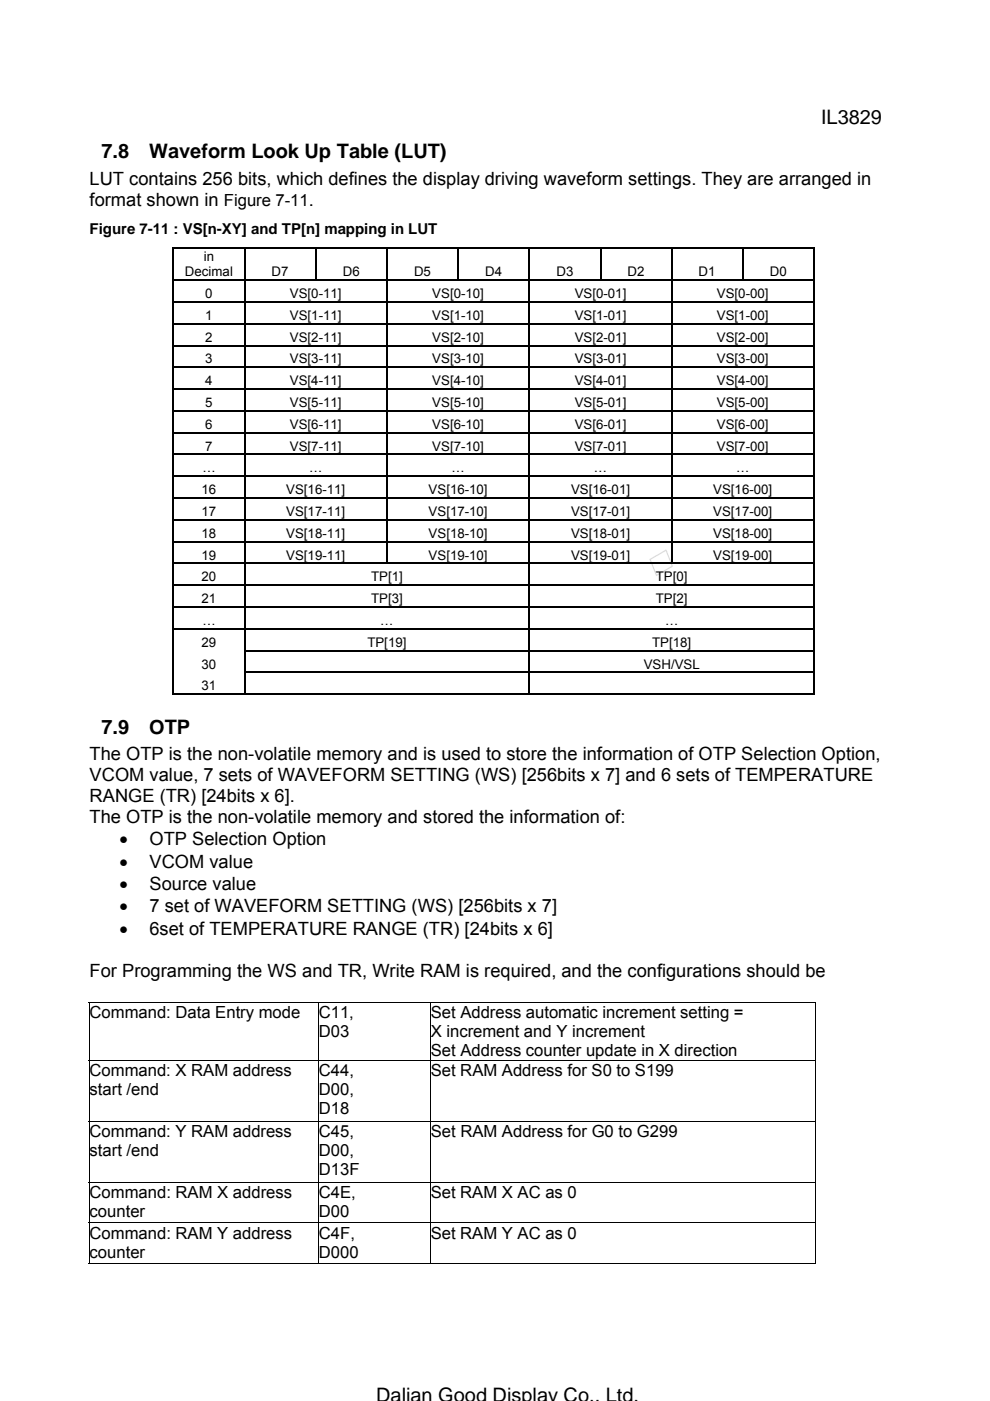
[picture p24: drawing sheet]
<svg xmlns="http://www.w3.org/2000/svg" width="210mm" height="297mm" viewBox="0 0 210 297" stroke-linecap="round" stroke-linejoin="round" font-family="sans-serif">
<defs><g id="words">
<g font-size="4.2">
<text x="174.2" y="26.2">IL3829</text>
<text x="21.5" y="33.6">7.8</text>
<text x="31.7" y="33.6">Waveform Look Up Table (LUT)</text>
<text x="21.5" y="155.6">7.9</text>
<text x="31.7" y="155.6">OTP</text>
<text x="79.8" y="297.2">Dalian Good Display Co., Ltd.</text>
</g>
<g font-size="3.9">
<text x="19" y="39.2">LUT contains 256 bits, which defines the display driving waveform settings. They are arranged in</text>
<text x="19" y="43.6">format shown in Figure 7-11.</text>
<text x="19" y="161.1">The OTP is the non-volatile memory and is used to store the information of OTP Selection Option,</text>
<text x="19" y="165.6">VCOM value, 7 sets of WAVEFORM SETTING (WS) [256bits x 7] and 6 sets of TEMPERATURE</text>
<text x="19" y="170.1">RANGE (TR) [24bits x 6].</text>
<text x="19" y="174.5">The OTP is the non-volatile memory and stored the information of:</text>
<text x="25.4" y="179.3">•</text>
<text x="31.7" y="179.3">OTP Selection Option</text>
<text x="25.4" y="184">•</text>
<text x="31.7" y="184">VCOM value</text>
<text x="25.4" y="188.7">•</text>
<text x="31.7" y="188.7">Source value</text>
<text x="25.4" y="193.4">•</text>
<text x="31.7" y="193.4">7 set of WAVEFORM SETTING (WS) [256bits x 7]</text>
<text x="25.4" y="198.1">•</text>
<text x="31.7" y="198.1">6set of TEMPERATURE RANGE (TR) [24bits x 6]</text>
<text x="19" y="207.1">For Programming the WS and TR, Write RAM is required, and the configurations should be</text>
</g>
<g font-size="3.5">
<text x="19" y="215.8">Command: Data Entry mode</text>
<text x="67.6" y="215.8">C11,</text>
<text x="91.4" y="215.8">Set Address automatic increment setting =</text>
<text x="67.6" y="219.9">D03</text>
<text x="91.4" y="219.9">X increment and Y increment</text>
<text x="91.4" y="223.9">Set Address counter update in X direction</text>
<text x="19" y="228.2">Command: X RAM address</text>
<text x="19" y="232.2">start /end</text>
<text x="67.6" y="228.2">C44,</text>
<text x="67.6" y="232.2">D00,</text>
<text x="91.4" y="228.2">Set RAM Address for S0 to S199</text>
<text x="67.6" y="236.3">D18</text>
<text x="19" y="241">Command: Y RAM address</text>
<text x="19" y="245.1">start /end</text>
<text x="67.6" y="241">C45,</text>
<text x="67.6" y="245.1">D00,</text>
<text x="91.4" y="241">Set RAM Address for G0 to G299</text>
<text x="67.6" y="249.2">D13F</text>
<text x="19" y="254">Command: RAM X address</text>
<text x="67.6" y="254">C4E,</text>
<text x="91.4" y="254">Set RAM X AC as 0</text>
<text x="19" y="258">counter</text>
<text x="19" y="262.6">Command: RAM Y address</text>
<text x="67.6" y="258">D00</text>
<text x="67.6" y="262.6">C4F,</text>
<text x="91.4" y="262.6">Set RAM Y AC as 0</text>
<text x="19" y="266.7">counter</text>
<text x="67.6" y="266.7">D000</text>
</g>
<text font-size="3.2" x="19" y="49.5">Figure 7-11 : VS[n-XY] and TP[n] mapping in LUT</text>
<g font-size="2.8">
<text x="39.2" y="58.6">Decimal</text>
<text x="43.2" y="55.3">in</text>
<text x="57.6" y="58.6">D7</text>
<text x="72.7" y="58.6">D6</text>
<text x="87.8" y="58.6">D5</text>
<text x="102.9" y="58.6">D4</text>
<text x="118" y="58.6">D3</text>
<text x="133.1" y="58.6">D2</text>
<text x="148.2" y="58.6">D1</text>
<text x="163.3" y="58.6">D0</text>
<text x="43.5" y="63.2">0</text>
<text x="61.5" y="63.2">VS[0-11]</text>
<text x="91.7" y="63.2">VS[0-10]</text>
<text x="121.9" y="63.2">VS[0-01]</text>
<text x="152.1" y="63.2">VS[0-00]</text>
<text x="43.5" y="67.8">1</text>
<text x="61.5" y="67.8">VS[1-11]</text>
<text x="91.7" y="67.8">VS[1-10]</text>
<text x="121.9" y="67.8">VS[1-01]</text>
<text x="152.1" y="67.8">VS[1-00]</text>
<text x="43.5" y="72.4">2</text>
<text x="43.5" y="77.1">3</text>
<text x="61.5" y="72.4">VS[2-11]</text>
<text x="61.5" y="77.1">VS[3-11]</text>
<text x="91.7" y="72.4">VS[2-10]</text>
<text x="91.7" y="77.1">VS[3-10]</text>
<text x="121.9" y="72.4">VS[2-01]</text>
<text x="121.9" y="77.1">VS[3-01]</text>
<text x="152.1" y="72.4">VS[2-00]</text>
<text x="152.1" y="77.1">VS[3-00]</text>
<text x="43.5" y="81.7">4</text>
<text x="61.5" y="81.7">VS[4-11]</text>
<text x="91.7" y="81.7">VS[4-10]</text>
<text x="121.9" y="81.7">VS[4-01]</text>
<text x="152.1" y="81.7">VS[4-00]</text>
<text x="43.5" y="86.3">5</text>
<text x="61.5" y="86.3">VS[5-11]</text>
<text x="91.7" y="86.3">VS[5-10]</text>
<text x="121.9" y="86.3">VS[5-01]</text>
<text x="152.1" y="86.3">VS[5-00]</text>
<text x="43.5" y="90.9">6</text>
<text x="43.5" y="95.5">7</text>
<text x="61.5" y="90.9">VS[6-11]</text>
<text x="61.5" y="95.5">VS[7-11]</text>
<text x="91.7" y="90.9">VS[6-10]</text>
<text x="91.7" y="95.5">VS[7-10]</text>
<text x="121.9" y="90.9">VS[6-01]</text>
<text x="121.9" y="95.5">VS[7-01]</text>
<text x="152.1" y="90.9">VS[6-00]</text>
<text x="152.1" y="95.5">VS[7-00]</text>
<text x="42.9" y="100.2">…</text>
<text x="65.6" y="100.2">…</text>
<text x="95.8" y="100.2">…</text>
<text x="126" y="100.2">…</text>
<text x="156.1" y="100.2">…</text>
<text x="42.8" y="104.8">16</text>
<text x="60.7" y="104.8">VS[16-11]</text>
<text x="90.9" y="104.8">VS[16-10]</text>
<text x="121.1" y="104.8">VS[16-01]</text>
<text x="151.3" y="104.8">VS[16-00]</text>
<text x="42.8" y="109.4">17</text>
<text x="60.7" y="109.4">VS[17-11]</text>
<text x="90.9" y="109.4">VS[17-10]</text>
<text x="121.1" y="109.4">VS[17-01]</text>
<text x="151.3" y="109.4">VS[17-00]</text>
<text x="42.8" y="114">18</text>
<text x="42.8" y="118.7">19</text>
<text x="60.7" y="114">VS[18-11]</text>
<text x="60.7" y="118.7">VS[19-11]</text>
<text x="90.9" y="114">VS[18-10]</text>
<text x="90.9" y="118.7">VS[19-10]</text>
<text x="121.1" y="114">VS[18-01]</text>
<text x="121.1" y="118.7">VS[19-01]</text>
<text x="151.3" y="114">VS[18-00]</text>
<text x="151.3" y="118.7">VS[19-00]</text>
<text x="42.8" y="123.3">20</text>
<text x="78.7" y="123.3">TP[1]</text>
<text x="139.1" y="123.3">TP[0]</text>
<text x="42.8" y="127.9">21</text>
<text x="78.7" y="127.9">TP[3]</text>
<text x="139.1" y="127.9">TP[2]</text>
<text x="42.8" y="137.1">29</text>
<text x="42.9" y="132.5">…</text>
<text x="77.9" y="137.1">TP[19]</text>
<text x="80.7" y="132.5">…</text>
<text x="138.3" y="137.1">TP[18]</text>
<text x="141.1" y="132.5">…</text>
<text x="42.8" y="141.8">30</text>
<text x="136.5" y="141.8">VSH/VSL</text>
<text x="42.8" y="146.4">31</text>
</g>
</g></defs>
<path d="M137.9 118.6l3.4-2 1.3 3.5-3.4 1.9z" fill="none" stroke="#ddd" stroke-width=".26"/>
<g fill="#000">
<path d="M36.6 52.4h.4v.3h-.4zM36.6 59.2h.4v.4h-.4zM51.7 52.4h.3v.3h-.3zM51.7 59.2h.3v.4h-.3zM66.8 52.4h.4v.3h-.4zM81.9 52.4h.4v.3h-.4zM81.9 59.2h.4v.4h-.4zM97 52.4h.3v.3h-.3zM112.1 52.4h.4v.3h-.4zM112.1 59.2h.4v.4h-.4zM127.2 52.4h.4v.3h-.4zM142.3 52.4h.3v.3h-.3z"/>
<path d="M142.3 59.2h.3v.4h-.3zM157.4 52.4h.4v.3h-.4zM172.5 52.4h.3v.3h-.3zM172.5 59.2h.3v.4h-.3zM36.6 63.8h.4v.4h-.4zM36.6 68.5h.4v.3h-.4zM36.6 73.1h.4v.3h-.4zM36.6 77.7h.4v.4h-.4zM51.7 63.8h.3v.4h-.3zM51.7 68.5h.3v.3h-.3zM51.7 73.1h.3v.3h-.3zM51.7 77.7h.3v.4h-.3z"/>
<path d="M81.9 63.8h.4v.4h-.4zM81.9 68.5h.4v.3h-.4zM81.9 73.1h.4v.3h-.4zM81.9 77.7h.4v.4h-.4zM112.1 63.8h.4v.4h-.4zM112.1 68.5h.4v.3h-.4zM112.1 73.1h.4v.3h-.4zM112.1 77.7h.4v.4h-.4zM142.3 63.8h.3v.4h-.3zM142.3 68.5h.3v.3h-.3zM142.3 73.1h.3v.3h-.3zM142.3 77.7h.3v.4h-.3z"/>
<path d="M172.5 63.8h.3v.4h-.3zM172.5 68.5h.3v.3h-.3zM172.5 73.1h.3v.3h-.3zM172.5 77.7h.3v.4h-.3zM36.6 82.3h.4v.4h-.4zM36.6 87h.4v.3h-.4zM36.6 91.6h.4v.3h-.4zM36.6 96.2h.4v.3h-.4zM51.7 82.3h.3v.4h-.3zM51.7 87h.3v.3h-.3zM51.7 91.6h.3v.3h-.3zM51.7 96.2h.3v.3h-.3z"/>
<path d="M81.9 82.3h.4v.4h-.4zM81.9 87h.4v.3h-.4zM81.9 91.6h.4v.3h-.4zM81.9 96.2h.4v.3h-.4zM112.1 82.3h.4v.4h-.4zM112.1 87h.4v.3h-.4zM112.1 91.6h.4v.3h-.4zM112.1 96.2h.4v.3h-.4zM142.3 82.3h.3v.4h-.3zM142.3 87h.3v.3h-.3zM142.3 91.6h.3v.3h-.3zM142.3 96.2h.3v.3h-.3z"/>
<path d="M172.5 82.3h.3v.4h-.3zM172.5 87h.3v.3h-.3zM172.5 91.6h.3v.3h-.3zM172.5 96.2h.3v.3h-.3zM36.6 100.8h.4v.4h-.4zM36.6 105.4h.4v.4h-.4zM36.6 110h.4v.4h-.4zM36.6 114.7h.4v.3h-.4zM36.6 119.3h.4v.4h-.4zM51.7 100.8h.3v.4h-.3zM51.7 105.4h.3v.4h-.3zM51.7 110h.3v.4h-.3z"/>
<path d="M51.7 114.7h.3v.3h-.3zM51.7 119.3h.3v.4h-.3zM81.9 100.8h.4v.4h-.4zM81.9 105.4h.4v.4h-.4zM81.9 110h.4v.4h-.4zM81.9 114.7h.4v.3h-.4zM112.1 100.8h.4v.4h-.4zM112.1 105.4h.4v.4h-.4zM112.1 110h.4v.4h-.4zM112.1 114.7h.4v.3h-.4zM112.1 119.3h.4v.4h-.4zM142.3 100.8h.3v.4h-.3z"/>
<path d="M142.3 105.4h.3v.4h-.3zM142.3 110h.3v.4h-.3zM142.3 114.7h.3v.3h-.3zM172.5 100.8h.3v.4h-.3zM172.5 105.4h.3v.4h-.3zM172.5 110h.3v.4h-.3zM172.5 114.7h.3v.3h-.3zM172.5 119.3h.3v.4h-.3zM36.6 123.9h.4v.4h-.4zM36.6 128.5h.4v.4h-.4zM36.6 133.2h.4v.3h-.4zM36.6 137.8h.4v.3h-.4z"/>
<path d="M51.7 123.9h.3v.4h-.3zM51.7 128.5h.3v.4h-.3zM51.7 133.2h.3v.3h-.3zM51.7 137.8h.3v.3h-.3zM112.1 123.9h.4v.4h-.4zM112.1 128.5h.4v.4h-.4zM112.1 133.2h.4v.3h-.4zM112.1 137.8h.4v.3h-.4zM172.5 123.9h.3v.4h-.3zM172.5 128.5h.3v.4h-.3zM172.5 133.2h.3v.3h-.3zM172.5 137.8h.3v.3h-.3z"/>
<path d="M36.6 142.4h.4v.4h-.4zM51.7 142.4h.3v.4h-.3zM112.1 142.4h.4v.4h-.4zM172.5 142.4h.3v.4h-.3zM172.5 147h.3v.4h-.3zM18.8 212.4h.2v.2h-.2zM172.9 212.4h.2v.2h-.2zM172.9 267.8h.2v.2h-.2z"/>
</g>
<g fill="none" stroke="#000" stroke-width=".34">
<path d="M36.6 52.5h15.1M36.8 52.7v6.5M36.8 59.6v4.2M37 59.4h14.7M51.9 52.7v6.5M51.9 59.6v4.2M52 52.5h14.8M52 59.4h29.9M67 52.7v6.5M67.2 52.5h14.7M82.1 52.7v6.5M82.1 59.6v4.2"/>
<path d="M82.3 52.5h14.7M82.3 59.4h29.8M97.2 52.7v6.5M97.3 52.5h14.8M112.3 52.7v6.5M112.3 59.6v4.2M112.5 52.5h14.7M112.5 59.4h29.8M127.4 52.7v6.5M127.6 52.5h14.7M142.5 52.7v6.5M142.5 59.6v4.2"/>
<path d="M142.6 52.5h14.8M142.6 59.4h29.9M157.6 52.7v6.5M157.8 52.5h14.7M172.7 52.7v6.5M172.7 59.6v4.2M36.8 64.2v4.3M36.8 68.8v4.3M36.8 73.4v4.3M36.8 78.1v4.2M37 64h14.7M37 68.6h14.7"/>
<path d="M37 73.3h14.7M37 77.9h14.7M51.9 64.2v4.3M51.9 68.8v4.3M51.9 73.4v4.3M51.9 78.1v4.2M52 64h29.9M52 68.6h29.9M52 73.3h29.9M52 77.9h29.9M82.1 64.2v4.3M82.1 68.8v4.3"/>
<path d="M82.1 73.4v4.3M82.1 78.1v4.2M82.3 64h29.8M82.3 68.6h29.8M82.3 73.3h29.8M82.3 77.9h29.8M112.3 64.2v4.3M112.3 68.8v4.3M112.3 73.4v4.3M112.3 78.1v4.2M112.5 64h29.8M112.5 68.6h29.8"/>
<path d="M112.5 73.3h29.8M112.5 77.9h29.8M142.5 64.2v4.3M142.5 68.8v4.3M142.5 73.4v4.3M142.5 78.1v4.2M142.6 64h29.9M142.6 68.6h29.9M142.6 73.3h29.9M142.6 77.9h29.9M172.7 64.2v4.3M172.7 68.8v4.3"/>
<path d="M172.7 73.4v4.3M172.7 78.1v4.2M36.8 82.7v4.3M36.8 87.3v4.3M36.8 91.9v4.3M36.8 96.5v4.3M37 82.5h14.7M37 87.1h14.7M37 91.7h14.7M37 96.4h14.7M51.9 82.7v4.3M51.9 87.3v4.3"/>
<path d="M51.9 91.9v4.3M51.9 96.5v4.3M52 82.5h29.9M52 87.1h29.9M52 91.7h29.9M52 96.4h29.9M82.1 82.7v4.3M82.1 87.3v4.3M82.1 91.9v4.3M82.1 96.5v4.3M82.3 82.5h29.8M82.3 87.1h29.8"/>
<path d="M82.3 91.7h29.8M82.3 96.4h29.8M112.3 82.7v4.3M112.3 87.3v4.3M112.3 91.9v4.3M112.3 96.5v4.3M112.5 82.5h29.8M112.5 87.1h29.8M112.5 91.7h29.8M112.5 96.4h29.8M142.5 82.7v4.3M142.5 87.3v4.3"/>
<path d="M142.5 91.9v4.3M142.5 96.5v4.3M142.6 82.5h29.9M142.6 87.1h29.9M142.6 91.7h29.9M142.6 96.4h29.9M172.7 82.7v4.3M172.7 87.3v4.3M172.7 91.9v4.3M172.7 96.5v4.3M36.8 101.2v4.2M36.8 105.8v4.2"/>
<path d="M36.8 110.4v4.3M36.8 115v4.3M36.8 119.7v4.2M37 101h14.7M37 105.6h14.7M37 110.2h14.7M37 114.9h14.7M37 119.5h14.7M51.9 101.2v4.2M51.9 105.8v4.2M51.9 110.4v4.3M51.9 115v4.3"/>
<path d="M51.9 119.7v4.2M52 101h29.9M52 105.6h29.9M52 110.2h29.9M52 114.9h29.9M52 119.5h60.1M82.1 101.2v4.2M82.1 105.8v4.2M82.1 110.4v4.3M82.1 115v4.3M82.3 101h29.8M82.3 105.6h29.8"/>
<path d="M82.3 110.2h29.8M82.3 114.9h29.8M112.3 101.2v4.2M112.3 105.8v4.2M112.3 110.4v4.3M112.3 115v4.3M112.3 119.7v4.2M112.5 101h29.8M112.5 105.6h29.8M112.5 110.2h29.8M112.5 114.9h29.8M112.5 119.5h60"/>
<path d="M142.5 101.2v4.2M142.5 105.8v4.2M142.5 110.4v4.3M142.5 115v4.3M142.6 101h29.9M142.6 105.6h29.9M142.6 110.2h29.9M142.6 114.9h29.9M172.7 101.2v4.2M172.7 105.8v4.2M172.7 110.4v4.3M172.7 115v4.3"/>
<path d="M172.7 119.7v4.2M36.8 124.3v4.2M36.8 128.9v4.3M36.8 133.5v4.3M36.8 138.1v4.3M37 124.1h14.7M37 128.7h14.7M37 133.3h14.7M51.9 124.3v4.2M51.9 128.9v4.3M51.9 133.5v4.3M51.9 138.1v4.3"/>
<path d="M52 124.1h60.1M52 128.7h60.1M52 133.3h60.1M52 137.9h60.1M112.3 124.3v4.2M112.3 128.9v4.3M112.3 133.5v4.3M112.3 138.1v4.3M112.5 124.1h60M112.5 128.7h60M112.5 133.3h60M112.5 137.9h60"/>
<path d="M172.7 124.3v4.2M172.7 128.9v4.3M172.7 133.5v4.3M172.7 138.1v4.3M36.6 147.2h15.1M36.8 142.8v4.6M51.9 142.8v4.6M52 142.6h60.1M52 147.2h60.1M112.3 142.8v4.6M112.5 142.6h60M112.5 147.2h60"/>
<path d="M172.7 142.8v4.6"/>
</g>
<g fill="none" stroke="#000" stroke-width=".21">
<path d="M18.8 212.5h154.3M18.9 212.6v12.1M67.6 212.6v12.1M91.3 212.6v12.1M173 212.6v12.1M18.8 224.8h154.3M18.8 237.7h154.3M18.9 224.9v12.7M18.9 237.8v12.7M67.6 224.9v12.7M67.6 237.8v12.7M91.3 224.9v12.7"/>
<path d="M91.3 237.8v12.7M173 224.9v12.7M173 237.8v12.7M18.8 250.6h154.3M18.8 259.3h154.3M18.9 250.7v8.5M18.9 259.4v8.6M67.6 250.7v8.5M67.6 259.4v8.6M91.3 250.7v8.5M91.3 259.4v8.6M173 250.7v8.5"/>
<path d="M173 259.4v8.6M18.8 267.9h48.7M67.6 267.9h23.6M91.4 267.9h81.5"/>
</g>
<use href="#words"/>
</svg>
